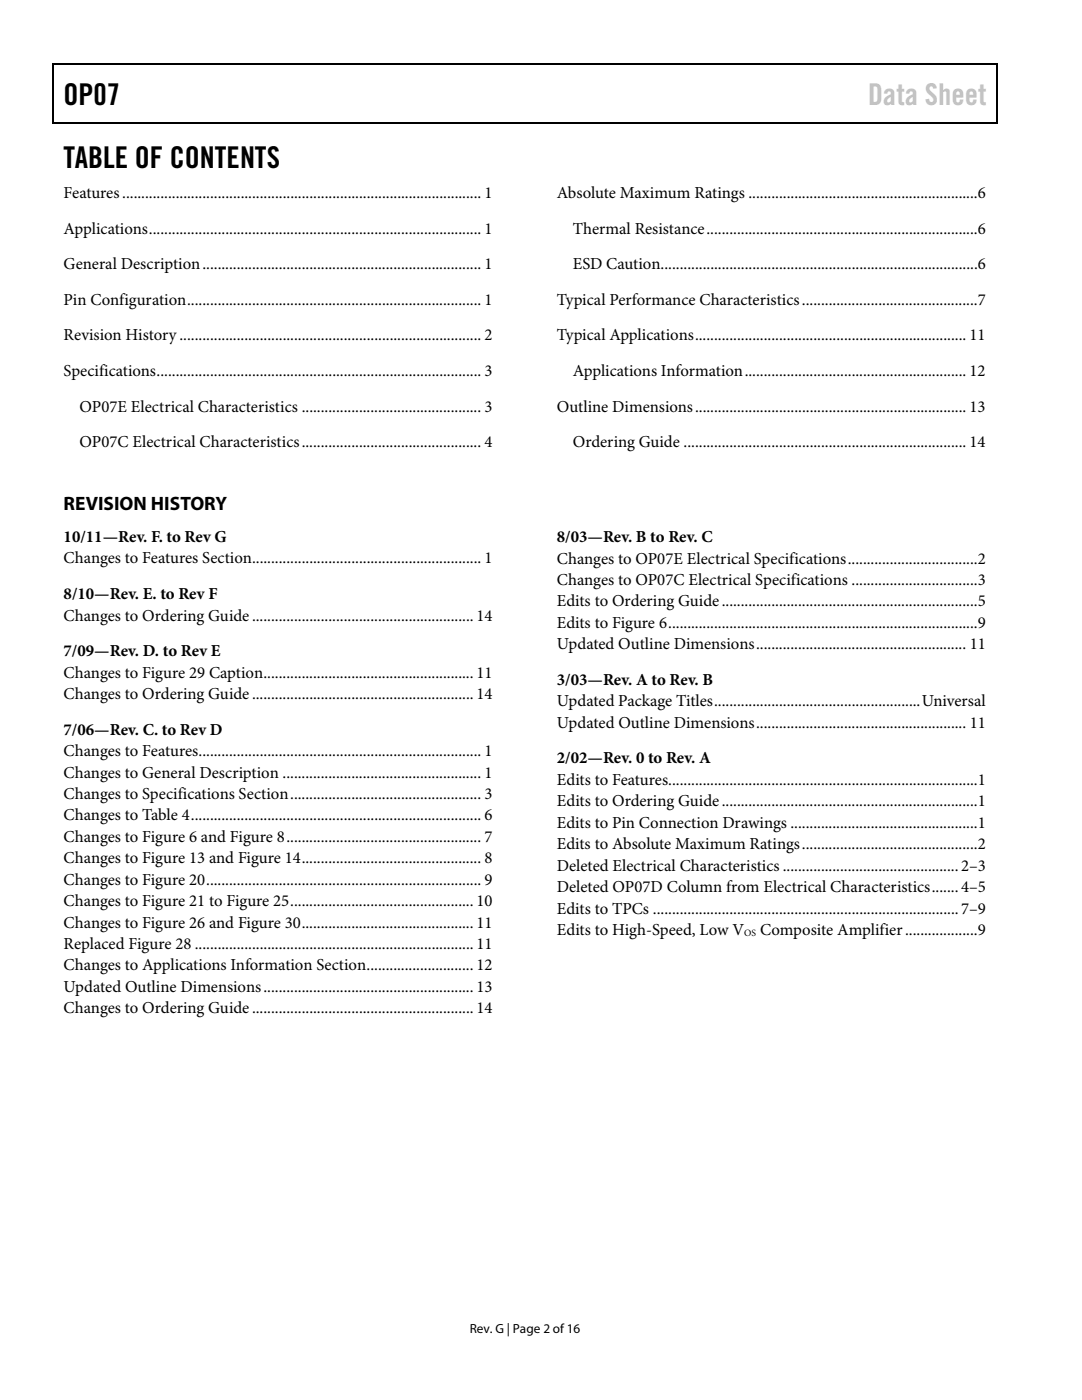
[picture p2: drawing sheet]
<svg xmlns="http://www.w3.org/2000/svg" width="216mm" height="279mm" viewBox="0 0 216 279" stroke-linecap="round" stroke-linejoin="round" font-family="sans-serif">
<defs><g id="words">
<g font-size="6">
<text x="12.7" y="21">OP07</text>
<text x="12.7" y="33.6">TABLE OF CONTENTS</text>
</g>
<text font-size="6" fill="#c1c1c1" x="173.2" y="21">Data Sheet</text>
<text font-size="3.9" x="12.7" y="101.7">REVISION HISTORY</text>
<g font-size="3.3">
<text x="12.7" y="39.5">Features.............................................................................................. 1</text>
<text x="111.1" y="39.5">Absolute Maximum Ratings ............................................................6</text>
<text x="12.7" y="46.6">Applications....................................................................................... 1</text>
<text x="114.3" y="46.6">Thermal Resistance.......................................................................6</text>
<text x="12.7" y="53.7">General Description......................................................................... 1</text>
<text x="114.3" y="53.7">ESD Caution...................................................................................6</text>
<text x="12.7" y="60.8">Pin Configuration............................................................................. 1</text>
<text x="111.1" y="60.8">Typical Performance Characteristics..............................................7</text>
<text x="12.7" y="67.9">Revision History............................................................................... 2</text>
<text x="111.1" y="67.9">Typical Applications....................................................................... 11</text>
<text x="12.7" y="75">Specifications..................................................................................... 3</text>
<text x="114.3" y="75">Applications Information.......................................................... 12</text>
<text x="15.9" y="82.1">OP07E Electrical Characteristics ............................................... 3</text>
<text x="111.1" y="82.1">Outline Dimensions....................................................................... 13</text>
<text x="15.9" y="89.2">OP07C Electrical Characteristics............................................... 4</text>
<text x="114.3" y="89.2">Ordering Guide .......................................................................... 14</text>
<text x="12.7" y="112.5">Changes to Features Section............................................................ 1</text>
<text x="12.7" y="108.2">10/11—Rev. F. to Rev G</text>
<text x="111.1" y="112.5">Changes to OP07E Electrical Specifications..................................2</text>
<text x="111.1" y="108.2">8/03—Rev. B to Rev. C</text>
<text x="12.7" y="119.6">8/10—Rev. E. to Rev F</text>
<text x="111.1" y="116.7">Changes to OP07C Electrical Specifications .................................3</text>
<text x="12.7" y="123.8">Changes to Ordering Guide..........................................................14</text>
<text x="111.1" y="125.3">Edits to Figure 6.................................................................................9</text>
<text x="111.1" y="121">Edits to Ordering Guide...................................................................5</text>
<text x="12.7" y="131">7/09—Rev. D. to Rev E</text>
<text x="111.1" y="129.6">Updated Outline Dimensions....................................................... 11</text>
<text x="12.7" y="135.3">Changes to Figure 29 Caption.......................................................11</text>
<text x="111.1" y="136.7">3/03—Rev. A to Rev. B</text>
<text x="12.7" y="139.5">Changes to Ordering Guide..........................................................14</text>
<text x="111.1" y="141">Updated Package Titles......................................................Universal</text>
<text x="12.7" y="146.6">7/06—Rev. C. to Rev D</text>
<text x="111.1" y="145.2">Updated Outline Dimensions....................................................... 11</text>
<text x="12.7" y="150.9">Changes to Features.......................................................................... 1</text>
<text x="12.7" y="155.2">Changes to General Description .................................................... 1</text>
<text x="111.1" y="152.4">2/02—Rev. 0 to Rev. A</text>
<text x="12.7" y="159.5">Changes to Specifications Section.................................................. 3</text>
<text x="111.1" y="160.9">Edits to Ordering Guide...................................................................1</text>
<text x="111.1" y="156.6">Edits to Features.................................................................................1</text>
<text x="12.7" y="163.7">Changes to Table 4............................................................................ 6</text>
<text x="111.1" y="165.2">Edits to Pin Connection Drawings .................................................1</text>
<text x="12.7" y="168">Changes to Figure 6 and Figure 8................................................... 7</text>
<text x="12.7" y="172.3">Changes to Figure 13 and Figure 14............................................... 8</text>
<text x="111.1" y="169.5">Edits to Absolute Maximum Ratings..............................................2</text>
<text x="111.1" y="173.8">Deleted Electrical Characteristics ..............................................2–3</text>
<text x="12.7" y="176.6">Changes to Figure 20........................................................................ 9</text>
<text x="111.1" y="178">Deleted OP07D Column from Electrical Characteristics.......4–5</text>
<text x="12.7" y="180.9">Changes to Figure 21 to Figure 25................................................10</text>
<text x="12.7" y="185.1">Changes to Figure 26 and Figure 30.............................................11</text>
<text x="111.1" y="182.3">Edits to TPCs ................................................................................7–9</text>
<text x="12.7" y="189.4">Replaced Figure 28 .........................................................................11</text>
<text x="111.1" y="186.6">Edits to High-Speed, Low V</text>
<text x="151.7" y="186.6">Composite Amplifier...................9</text>
<text x="12.7" y="193.7">Changes to Applications Information Section............................ 12</text>
<text x="12.7" y="198">Updated Outline Dimensions.......................................................13</text>
<text x="12.7" y="202.2">Changes to Ordering Guide..........................................................14</text>
</g>
<text font-size="2.6" x="93.7" y="266">Rev. G | Page 2 of 16</text>
<text font-size="1.9" x="148.5" y="186.8">OS</text>
</g></defs>
<path d="M10.5 12.7h.3v1h-.3zM10.5 12.7h.3v.3h-.3zM133.3 12.7h.3v.3h-.3zM198.8 12.7h.2v1h-.2zM198.8 12.7h.2v.3h-.2zM10.5 24.4h.3v.3h-.3zM133.1 24.4h.2v.3h-.2zM198.8 24.4h.2v.3h-.2z" fill="#000"/>
<path d="M10.7 13.7v10.7M10.8 12.8h122.5M133.6 12.8h65.2M198.9 13.7v10.7M10.8 24.5h188" fill="none" stroke="#000" stroke-width=".25"/>
<use href="#words"/>
</svg>
